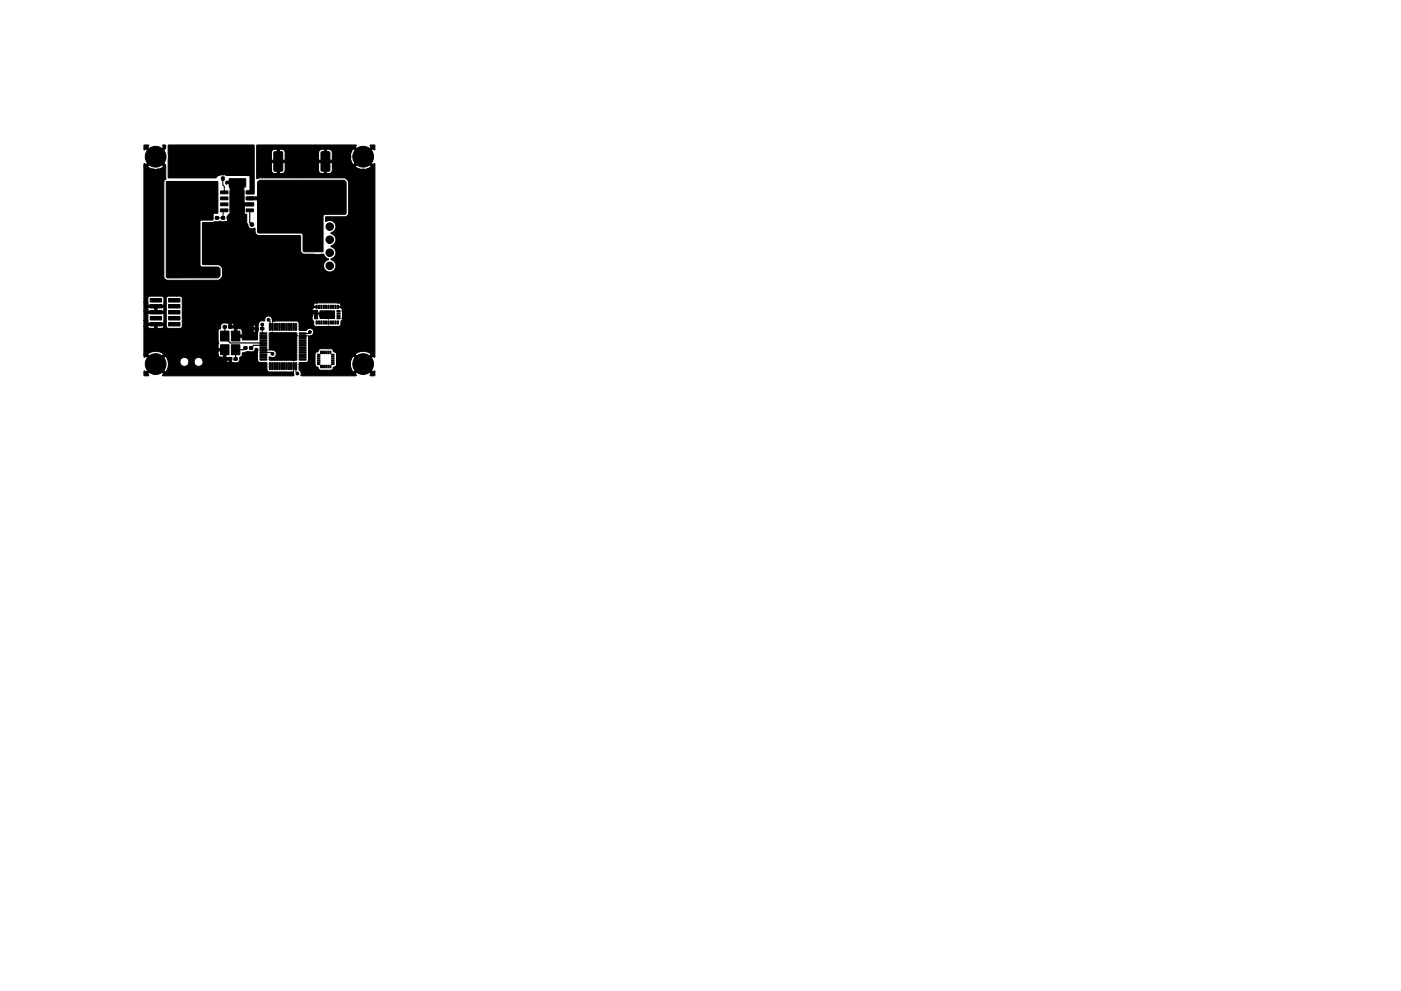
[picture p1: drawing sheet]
<svg xmlns="http://www.w3.org/2000/svg" width="297mm" height="210mm" viewBox="0 0 297 210" stroke-linecap="round" stroke-linejoin="round" font-family="sans-serif">
<g fill="#000" stroke="#000" stroke-width=".21">
<path d="M30.5 30.8h1v.2l-.2 .2 1.7 1.7 1.7-1.7-.2-.4h.5l.1 .1v.6l-1.7 1.8 1.7 1.8 .1 2.8-.4 .4-.1 .3v20.1l.5 .7 11 .1 .5-.3 .4-.6 .1-1.5-.2-.4-.4-.4-.4-.2h-3.3v-8.8l.1-.1h2.1l.4-.2 1.2-.1 1.5 .1 .1-1v1.1l-.2 .2h-4.3l-.5 .4v8.3l.2 .1h3.4l.3 .3v2.3l.4 .3h21l.1-4.2-.1-.8h-.6l.6-.1 .5 .7 .5 .3v.2a1.31 1.31 0 0 0-.7 2.1 1.31 1.31 0 0 0 2.2-.1 1.31 1.31 0 0 0-.9-2l.1-.2a1.32 1.32 0 0 0 .9-1.3 1.32 1.32 0 0 0-1-1.3l.1-.2a1.32 1.32 0 0 0 .9-1.3 1.32 1.32 0 0 0-1-1.2l.1-.3a1.32 1.32 0 0 0 .8-1.8 1.32 1.32 0 0 0-2-.5l-.1-.1 .1-.9h4.1l.6-.4 .1-7-.6-.7-.4-.2h-17.8l-.6 .2-.1-.1v-1.7h3.1l.2 .5 .6 .2h1.6l.4-.2 .2-.5h7l.2 .5 .4 .2h1.6l.5-.1 .2-.3 .1-1.1h4.8a2.66 2.66 0 0 0 3.4 0l-1.7-1.7-1.7 1.7h-4.8v-.8h-1.2v2.3h-.6v-2.3h-1.2v1.6h-7l-.1-1.6h-1.1v2.3h-.6v-2.3h-1.2v1.6h-3.1v-2.1h16l.1-.8h3.8l.2 1 .4 .8 1.7-1.8-1.7-1.7-.4 .8-.2 .9h-3.8l-.2-1.2-.4-.3h-.6v2.3h-.6v-2.3h-.5l-.4 .1-.2 .5-.1 1.7h-7l-.1-1.9-.4-.4h-.7v2.3h-.6v-2.3h-.4l-.5 .1-.2 .5-.1 1.7h-3.1v-3.2h21l.2 .1-.3 .3 1.7 1.7 1.7-1.7-.2-.4h.9l.1 .1v.9h-.2l-.2-.3-1.7 1.7 1.7 1.8 .2-.3 .2 .1v40.9l-.2 .1-.2-.3-1.7 1.7 1.7 1.8 .3-.3 .1 1h-1v-.2l.2-.2-1.7-1.7-1.7 1.7 .3 .3-.2 .1h-11.5l-.1-.1a.95 .95 0 0 0-.4-1.2v-1h3.4l.1 .3 .6 .3a.85 .85 0 0 0 1.2 .5h.9a.93 .93 0 0 0 1.2-.6l.4-.2 .2-.5h2.9l.2 1 .4 .8 1.7-1.8-1.7-1.7-.4 .8-.2 .9h-2.9v-2h3.9l1.7 1.7 1.7-1.7a2.68 2.68 0 0 0-3.4 0h-3.9l-.2-.4-.5-.3a.9 .9 0 0 0-1.2-.5h-1.6l-.7 .7a1.19 1.19 0 0 0-.4 1.2v1.5h-3.4l.1-.5h1.5l.4-.4v-5l.2-.1a.86 .86 0 0 0 .9-.9 .86 .86 0 0 0-1-.8l-.5 .4h-1.5l-.1-.1v-1.5l-.3-.3-5.1-.1-.3-.4h8.5l.3 .5 .1 .8 .3 .3h2.6l.1-.1 .2 .1h2l.4-.3 .1-.9 .3-.4-.1-.2 .1-1.3-.1-.2 .1-.2-.3-.6h-.5v-.2h.5l-.1-.5-.2-.2h-4.7l-.2 .1-.2-.1-.3 .2-.1 .5h.4l.1 .2h-.5l-.3 .6 .7 .1a.21 .21 0 0 1 .3-.1 .21 .21 0 0 1-.1 .3v.3h.7l.1-.5 3 .1v1.5l-1.3 .2-.1-.1h-1.5l-.3-.6 .1-.4h-.7l-.1 .3-.1-.3h-.7l.1 .4-.1 .7h-8.5l-.1-.4-.5-.2a.9 .9 0 0 0-1 1h-.3a.88 .88 0 0 0-1.1 .8l-.1 3.1-.1 .1h-3l-.1-.5h-1.6l-.1-.2v-.4h1.7l-.1-1h2.3l.2 .4 .4 .1v-.5h-2.9l-.3-.3h-.8v1.3h-.5v-1.4h-1l-.2-.1h5.7v-.6l-.4 .1-.2 .4h-5.1v-.3h1.1v-.2l-.5-.4-.1 .6h-.5v-.6h-1.2l-.4 .3-.1 .9-.5 .4-.1 2.3 .2 .3-.1 1.2 1.6 .1 .1 1.9h1l.1 1.1 1.5-.2 .2-.4v-.6l.5-.3 .1-.7 1.2-.3 1 .1 .4-.2a.46 .46 0 0 1 .5-.5l.2 .4-.1 .3 .1 2 .3 .3h1.5l.1 1.6 .3 .3 5.1 .1 .3 .8h-27.7l-.2-.1 .3-.3-1.7-1.7-1.7 1.7 .2 .4h-.9l-.1-.1v-.9h.2l.2 .3 1.7-1.8h.8l1.7 1.8a2.67 2.67 0 0 0 .6-2.1l2.4-.1 .4 .7 .5 .2a.97 .97 0 0 0 1-.6l.1-.3h1l.1 .4a.96 .96 0 0 0 1.1 .5l.6-.4 .1-.9h5l.2 .4 .4 .2v-.6h-5.6a.96 .96 0 0 0-1.1-.6l-.5 .3-.3 .7-1-.1a.96 .96 0 0 0-1.2-.9l-.5 .3-.3 .7h-2.4l-.6-1.3-1.7 1.7h-.8l-1.7-1.7-.3 .3-.1-.6h.8l1.7 1.7 1.6-1.6h11.6l.3 .4 .9 .1v-1.3h-1.2v.8h-11.6l.1-.1a2.68 2.68 0 0 0-3.4 0h-.8v-6h.8l.2 .3 .3 .2h2.6l.4-.5h.4l.4 .5h2.7l.4-.4v-2.9h28.2v-.3h-.7v.3h-27.5v-3.1l-.2-.3-.3-.2h-2.5l-.3 .2-.2 .3v5.9h-.4l-.1-.2h-1.4v.6h-.5v-.6l-2.3 .2v-1.3h.8l.1 .6h3.4l-.1-2h-3.4v1.4h-.8v-1.9h4.3l-.1-.8h-1.4v.8h-.5v-.8h-1.4l-.1 .8h-.8v-1.9h.8l.1 .6h3.4v-1.5l-.4-.4h-2.7l-.4 .4v.9h-.8v-28.8h.8a2.66 2.66 0 0 0 3.4 0l-1.7-1.7-1.7 1.7h-.8v-.6h.2l.2 .3 1.7-1.8-1.7-1.7-.3 .3zM38.5 32.2h5v3.1h-5zM35.3 38.6h10.9v6.6l-1 .1-.2 1.4h-2.4l-.2 .1v9.5l.3 .3 3.6 .1 .3 .3v1.5l-.4 .4-10.7 .1-.2-.3zM47 37.6h.5v.6h-.5zM47 36.4h.5v.7h-.5zM47.9 38.5h.7v.5l-.7 .1zM48.6 38h1.4v1.4h-1.4zM50.5 38h1.4v1.4h-1.4zM48.6 32.3h3.3v4.9h-3.3zM48.6 37.9h3.5v1.6l-.4 .2v3.2l2.1 .1v.7l-2 .1v3.4l.8 .4v2l.2 .4h10.5l.1 .2v3.3l.6 .5h4.6v5h-21l-.4-.3v-2.3l-.3-.3h-3.4l-.2-.1v-8.3l.5-.4h4.3l.2-.2v-1.4l.5-.5v-5.4l-.2-.1zM35.7 30.8h18.1l.1 10.3h-1.6v-.6l.7-.1v-3l-.3-.2h-4.8l-.4-.2-.8 .1a1.06 1.06 0 0 0-1 .6h-10zM58.1 32.2h1.6l.2 .1 .1 3.8-.2 .2h-1.5l-.2-.1z"/>
<path d="M68.1 32.2h1.6l.2 .1 .1 3.8-.2 .2h-1.5l-.2-.1zM54.6 38.6l.5-.4h17.8l.5 .4v6.7l-.3 .2h-4.3l-.3 .2v7.7h-4l-.2-.1v-3.6l-.3-.3h-9.1l-.3-.1v-6.8l-.2-.1h-2l-.1-.1v-.5h2.1l.2-.2zM37.5 50.8h3.9l.2 .2v1.5l-.3 .2h-3.7l-.1-.3zM38.5 41.2h5v3.1h-5zM44.5 50.8h3.9l.2 .2-.1 1.5-.2 .2h-3.7l-.2-.3zM44.5 46h.6v.5h-.6zM45.7 46h.6v.5h-.6zM46.8 40.5h1.5v.6h-1.5zM46.8 41.8h1.5v.6h-1.5zM46.8 43.1h1.5v.6h-1.5zM46.8 44.3h1.5v.6h-1.5zM47 46h.6v.5h-.6z"/>
<path d="M48.2 46h.6v.5h-.6zM48.8 40.5h2.9v4.5h-2.9zM49 41.2h2.6v3.1h-2.6zM51.8 45.5h.5l.1 1.9h-.4l-.2-.2zM52.2 44.3h1.5v.6h-1.5zM52.2 43.1h1.5v.6h-1.5zM52.2 41.8h1.5v.6h-1.5zM52.2 40.5h1.5v.6h-1.5zM52.6 48a1.01 1.01 0 0 0 1.4 .4l.2 1.1 .5 .4 9 .1 .2 3.6 .5 .3 2.3 .1h-2.7l-.6-.5v-3.3l-.1-.2h-10.5l-.2-.4zM58.1 39.2l1.6-.1 .2 .2 .1 3.7-.2 .3h-1.5l-.2-.2zM58.1 44.2h1.6l.2 .1 .1 3.8-.2 .2h-1.5l-.2-.1zM58.1 51.2l1.6-.1 .2 .2 .1 3.7-.2 .3h-1.5l-.2-.2z"/>
<path d="M66.6 45.9h1.6v1.6h-1.6zM68.1 39.2l1.6-.1 .2 .2 .1 3.7-.2 .3h-1.5l-.2-.2zM31.9 63.3h2.4v.8h-2.4zM31.9 64.6h2.4v.7h-2.4zM31.9 65.9h2.4v.7h-2.4zM31.9 67.1h2.4v.8h-2.4zM31.9 68.4h2.4v.8h-2.4zM35.7 63.3h2.5v.8h-2.5zM35.7 64.6h2.5v.7h-2.5zM35.7 65.9h2.5v.7h-2.5zM35.7 67.1h2.5v.8h-2.5zM35.7 68.4h2.5v.8h-2.5z"/>
<path d="M47.3 69.1h.7v.5h-.7zM48.5 69.1h.6v.5h-.6zM48.5 75.9h.6v.5h-.6zM46.8 70.2h1.8v2.1h-1.8zM46.8 73.1h1.8v2.1h-1.8zM49.6 75.9h.7v.5h-.7zM49.1 73.1h1.8v2.1h-1.8zM49.1 70.2h1.8v2.1h-1.8zM51.7 73.5h.7v.6h-.7zM52.9 73.5h.6v.6h-.6zM54.1 69.4h.7v.6h-.7zM55.1 70.6h1.4l.1 .2-1.4 .1z"/>
<path d="M55.1 71.1h1.4l.1 .2-1.4 .1zM55.1 71.6h1.4l.1 .2-1.4 .1zM55.1 72.1h1.4l.1 .2-1.4 .1zM55.1 72.6h1.4l.1 .2-1.4 .1zM55.1 73.1h1.4l.1 .2-1.4 .1zM55.1 73.6h1.4l.1 .2-1.4 .1zM55.1 74.1h1.4l.1 .2-1.4 .1zM55.1 74.6h1.4l.1 .2-1.4 .1zM55.1 75.1h1.4l.1 .2-1.4 .1zM55.1 75.6h1.4l.1 .2-1.4 .1zM55.1 76.1h1.4l.1 .2-1.4 .1zM55.3 69.4h.6v.6h-.6z"/>
<path d="M57.1 77h.3l-.1 1.4-.2-.1zM57.1 68.6l.3 .1-.1 1.4-.2-.1zM57.6 77h.3l-.1 1.4-.2-.1zM57.6 68.6l.3 .1-.1 1.4-.2-.1zM57.1 70.7l.6-.2 .4 .1h4.8l.2 .7-.2 .3v4.4a.33 .33 0 0 1 0 .4 .33 .33 0 0 1-.4 0l-.2 .2-.4-.2h-4.8v-.6h.3a.83 .83 0 0 0 1.2-.6 .83 .83 0 0 0-.8-1l-.7-.2zM58.1 77h.3l-.1 1.4-.2-.1zM58.1 68.6l.3 .1-.1 1.4-.2-.1zM58.6 77h.3l-.1 1.4-.2-.1zM58.6 68.6l.3 .1-.1 1.4-.2-.1zM59.1 77h.3l-.1 1.4-.2-.1zM59.1 68.6l.3 .1-.1 1.4-.2-.1zM59.6 77h.3l-.1 1.4-.2-.1z"/>
<path d="M59.6 68.6l.3 .1-.1 1.4-.2-.1zM60.1 77h.3l-.1 1.4-.2-.1zM60.1 68.6l.3 .1-.1 1.4-.2-.1zM60.6 77h.3l-.1 1.4-.2-.1zM60.6 68.6l.3 .1-.1 1.4-.2-.1zM61.1 77h.3l-.1 1.4-.2-.1zM61.1 68.6l.3 .1-.1 1.4-.2-.1zM61.6 77h.3l-.1 1.4-.2-.1zM61.6 68.6l.3 .1-.1 1.4-.2-.1zM62.1 77h.3l-.1 1.4-.2-.1zM62.1 68.6l.3 .1-.1 1.4-.2-.1zM62.6 77h.3l-.1 1.4-.2-.1z"/>
<path d="M62.6 68.6l.3 .1-.1 1.4-.2-.1zM63.4 76.1h1.4l.1 .2-1.4 .1zM63.4 75.6h1.4l.1 .2-1.4 .1zM63.4 75.1h1.4l.1 .2-1.4 .1zM63.4 74.6h1.4l.1 .2-1.4 .1zM63.4 74.1h1.4l.1 .2-1.4 .1zM63.4 73.6h1.4l.1 .2-1.4 .1zM63.4 73.1h1.4l.1 .2-1.4 .1zM63.4 72.6h1.4l.1 .2-1.4 .1zM63.4 72.1h1.4l.1 .2-1.4 .1zM63.4 71.6h1.4l.1 .2-1.4 .1zM63.4 71.1h1.4l.1 .2-1.4 .1z"/>
<path d="M63.4 70.6h1.4l.1 .2-1.4 .1zM66.7 65.9h.6v.2h-.6zM66.7 66.4h.6v.2h-.6zM66.7 66.9h.6v.2h-.6zM66.7 67.4h.6v.2h-.6zM67 64.8h.3v.6h-.3zM67 68.1h.3v.7h-.3zM67.5 64.8h.3v.6h-.3zM67.5 68.1h.3v.7h-.3zM67.3 75.2h.5v.1l-.5 .1zM67.3 75.6h.5v.1l-.5 .1zM67.3 76h.5v.1l-.5 .1z"/>
<path d="M67.3 76.4h.5v.1l-.5 .1zM67.3 76.8h.5v.1l-.5 .1zM67.3 77.2h.5v.1l-.5 .1zM68 77.5h.2l-.1 .5h-.1zM68 74.5h.2l-.1 .5h-.1zM68 64.8h.3v.6h-.3zM68 68.1h.3v.7h-.3zM68.4 77.5h.2l-.1 .5h-.1zM68.4 74.5h.2l-.1 .5h-.1zM68.5 64.8h.3v.6h-.3zM68.5 68.1h.3v.7h-.3zM68.8 77.5h.2l-.1 .5h-.1z"/>
<path d="M68.8 74.5h.2l-.1 .5h-.1zM69.2 77.5h.2l-.1 .5h-.1zM69.2 74.5h.2l-.1 .5h-.1zM69 64.8h.3v.6h-.3zM69 68.1h.3v.7h-.3zM69.6 77.5h.2l-.1 .5h-.1zM69.6 74.5h.2l-.1 .5h-.1zM69.5 64.8h.3v.6h-.3zM69.5 68.1h.3v.7h-.3zM70 77.5h.2l-.1 .5h-.1zM70 74.5h.2l-.1 .5h-.1zM70 64.8h.3v.6h-.3z"/>
<path d="M70 68.1h.3v.7h-.3zM70.5 64.8h.3v.6h-.3zM70.5 68.1h.3v.7h-.3zM70.3 77.2h.5v.1l-.5 .1zM70.3 76.8h.5v.1l-.5 .1zM70.3 76.4h.5v.1l-.5 .1zM70.3 76h.5v.1l-.5 .1zM70.3 75.6h.5v.1l-.5 .1zM70.3 75.2h.5v.1l-.5 .1zM71 64.8h.3v.6h-.3zM71 68.1h.3v.7h-.3zM71.4 67.4h.7v.2h-.7z"/>
<path d="M71.4 66.9h.7v.2h-.7zM71.4 66.4h.7v.2h-.7zM71.4 65.9h.7v.2h-.7zM71.5 68.1h.3v.7h-.3zM71.5 64.8h.3v.6h-.3z"/>
<circle cx="31.5" cy="39.2" r=".4"/>
<circle cx="31.5" cy="37.2" r=".4"/>
<circle cx="31.5" cy="38.2" r=".4"/>
<circle cx="31.5" cy="36.2" r=".4"/>
<circle cx="32.5" cy="39.2" r=".4"/>
<circle cx="32.5" cy="38.2" r=".4"/>
<circle cx="32.5" cy="37.2" r=".4"/>
<circle cx="32.5" cy="36.2" r=".4"/>
<circle cx="33" cy="33.2" r="2.2"/>
<circle cx="33.5" cy="39.2" r=".4"/>
<circle cx="33.5" cy="37.2" r=".4"/>
<circle cx="33.5" cy="38.2" r=".4"/>
<circle cx="33.5" cy="36.2" r=".4"/>
<circle cx="55" cy="32.2" r=".4"/>
<circle cx="55" cy="31.2" r=".4"/>
<circle cx="56" cy="32.2" r=".4"/>
<circle cx="56" cy="31.2" r=".4"/>
<circle cx="57" cy="32.2" r=".4"/>
<circle cx="57" cy="31.2" r=".4"/>
<circle cx="58" cy="31.2" r=".4"/>
<circle cx="59" cy="31.2" r=".4"/>
<circle cx="60" cy="31.2" r=".4"/>
<circle cx="61" cy="32.2" r=".4"/>
<circle cx="61" cy="31.2" r=".4"/>
<circle cx="62" cy="32.2" r=".4"/>
<circle cx="62" cy="31.2" r=".4"/>
<circle cx="63" cy="32.2" r=".4"/>
<circle cx="63" cy="31.2" r=".4"/>
<circle cx="64" cy="39.2" r=".4"/>
<circle cx="64" cy="32.2" r=".4"/>
<circle cx="64" cy="33.2" r=".4"/>
<circle cx="64" cy="35.2" r=".4"/>
<circle cx="64" cy="37.2" r=".4"/>
<circle cx="64" cy="31.2" r=".4"/>
<circle cx="64" cy="36.2" r=".4"/>
<circle cx="64" cy="34.2" r=".4"/>
<circle cx="65" cy="32.2" r=".4"/>
<circle cx="65" cy="31.2" r=".4"/>
<circle cx="66" cy="32.2" r=".4"/>
<circle cx="66" cy="31.2" r=".4"/>
<circle cx="67" cy="32.2" r=".4"/>
<circle cx="67" cy="31.2" r=".4"/>
<circle cx="68" cy="31.2" r=".4"/>
<circle cx="69" cy="31.2" r=".4"/>
<circle cx="70" cy="31.2" r=".4"/>
<circle cx="71" cy="32.2" r=".4"/>
<circle cx="71" cy="31.2" r=".4"/>
<circle cx="72" cy="32.2" r=".4"/>
<circle cx="72" cy="31.2" r=".4"/>
<circle cx="73" cy="32.2" r=".4"/>
<circle cx="73" cy="31.2" r=".4"/>
<circle cx="74" cy="32.2" r=".4"/>
<circle cx="74" cy="35.2" r=".4"/>
<circle cx="74" cy="33.2" r=".4"/>
<circle cx="74" cy="37.2" r=".4"/>
<circle cx="74" cy="34.2" r=".4"/>
<circle cx="74" cy="31.2" r=".4"/>
<circle cx="74" cy="36.2" r=".4"/>
<circle cx="75" cy="39.2" r=".4"/>
<circle cx="75" cy="37.2" r=".4"/>
<circle cx="75" cy="38.2" r=".4"/>
<circle cx="75" cy="36.2" r=".4"/>
<circle cx="76" cy="39.2" r=".4"/>
<circle cx="76" cy="38.2" r=".4"/>
<circle cx="76" cy="37.2" r=".4"/>
<circle cx="76" cy="36.2" r=".4"/>
<circle cx="77" cy="33.2" r="2.2"/>
<circle cx="77" cy="39.2" r=".4"/>
<circle cx="77" cy="38.2" r=".4"/>
<circle cx="77" cy="37.2" r=".4"/>
<circle cx="77" cy="36.2" r=".4"/>
<circle cx="78" cy="39.2" r=".4"/>
<circle cx="78" cy="38.2" r=".4"/>
<circle cx="78" cy="37.2" r=".4"/>
<circle cx="78" cy="36.2" r=".4"/>
<circle cx="31.5" cy="58.2" r=".4"/>
<circle cx="31.5" cy="59.2" r=".4"/>
<circle cx="31.5" cy="43.2" r=".4"/>
<circle cx="31.5" cy="42.2" r=".4"/>
<circle cx="31.5" cy="55.2" r=".4"/>
<circle cx="31.5" cy="50.2" r=".4"/>
<circle cx="31.5" cy="40.2" r=".4"/>
<circle cx="31.5" cy="45.2" r=".4"/>
<circle cx="31.5" cy="46.2" r=".4"/>
<circle cx="31.5" cy="56.2" r=".4"/>
<circle cx="31.5" cy="52.2" r=".4"/>
<circle cx="31.5" cy="47.2" r=".4"/>
<circle cx="31.5" cy="57.2" r=".4"/>
<circle cx="31.5" cy="51.2" r=".4"/>
<circle cx="31.5" cy="48.2" r=".4"/>
<circle cx="31.5" cy="44.2" r=".4"/>
<circle cx="31.5" cy="54.2" r=".4"/>
<circle cx="31.5" cy="49.2" r=".4"/>
<circle cx="31.5" cy="53.2" r=".4"/>
<circle cx="31.5" cy="41.2" r=".4"/>
<circle cx="32.5" cy="58.2" r=".4"/>
<circle cx="32.5" cy="59.2" r=".4"/>
<circle cx="32.5" cy="45.2" r=".4"/>
<circle cx="32.5" cy="50.2" r=".4"/>
<circle cx="32.5" cy="40.2" r=".4"/>
<circle cx="32.5" cy="55.2" r=".4"/>
<circle cx="32.5" cy="42.2" r=".4"/>
<circle cx="32.5" cy="43.2" r=".4"/>
<circle cx="32.5" cy="46.2" r=".4"/>
<circle cx="32.5" cy="56.2" r=".4"/>
<circle cx="32.5" cy="57.2" r=".4"/>
<circle cx="32.5" cy="47.2" r=".4"/>
<circle cx="32.5" cy="52.2" r=".4"/>
<circle cx="32.5" cy="51.2" r=".4"/>
<circle cx="32.5" cy="44.2" r=".4"/>
<circle cx="32.5" cy="54.2" r=".4"/>
<circle cx="32.5" cy="48.2" r=".4"/>
<circle cx="32.5" cy="49.2" r=".4"/>
<circle cx="32.5" cy="53.2" r=".4"/>
<circle cx="32.5" cy="41.2" r=".4"/>
<circle cx="33.5" cy="59.2" r=".4"/>
<circle cx="33.5" cy="58.2" r=".4"/>
<circle cx="33.5" cy="43.2" r=".4"/>
<circle cx="33.5" cy="55.2" r=".4"/>
<circle cx="33.5" cy="45.2" r=".4"/>
<circle cx="33.5" cy="42.2" r=".4"/>
<circle cx="33.5" cy="40.2" r=".4"/>
<circle cx="33.5" cy="50.2" r=".4"/>
<circle cx="33.5" cy="56.2" r=".4"/>
<circle cx="33.5" cy="46.2" r=".4"/>
<circle cx="33.5" cy="47.2" r=".4"/>
<circle cx="33.5" cy="51.2" r=".4"/>
<circle cx="33.5" cy="52.2" r=".4"/>
<circle cx="33.5" cy="57.2" r=".4"/>
<circle cx="33.5" cy="48.2" r=".4"/>
<circle cx="33.5" cy="54.2" r=".4"/>
<circle cx="33.5" cy="49.2" r=".4"/>
<circle cx="33.5" cy="53.2" r=".4"/>
<circle cx="33.5" cy="44.2" r=".4"/>
<circle cx="33.5" cy="41.2" r=".4"/>
<circle cx="36" cy="58.2" r=".4"/>
<circle cx="36" cy="45.2" r=".4"/>
<circle cx="36" cy="55.2" r=".4"/>
<circle cx="36" cy="50.2" r=".4"/>
<circle cx="36" cy="56.2" r=".4"/>
<circle cx="36" cy="46.2" r=".4"/>
<circle cx="36" cy="51.2" r=".4"/>
<circle cx="36" cy="47.2" r=".4"/>
<circle cx="36" cy="57.2" r=".4"/>
<circle cx="36" cy="52.2" r=".4"/>
<circle cx="36" cy="53.2" r=".4"/>
<circle cx="36" cy="48.2" r=".4"/>
<circle cx="36" cy="49.2" r=".4"/>
<circle cx="36" cy="54.2" r=".4"/>
<circle cx="37" cy="58.2" r=".4"/>
<circle cx="37" cy="45.2" r=".4"/>
<circle cx="37" cy="55.2" r=".4"/>
<circle cx="37" cy="47.2" r=".4"/>
<circle cx="37" cy="46.2" r=".4"/>
<circle cx="37" cy="56.2" r=".4"/>
<circle cx="37" cy="57.2" r=".4"/>
<circle cx="37" cy="49.2" r=".4"/>
<circle cx="37" cy="54.2" r=".4"/>
<circle cx="37" cy="48.2" r=".4"/>
<circle cx="38" cy="58.2" r=".4"/>
<circle cx="38" cy="45.2" r=".4"/>
<circle cx="38" cy="55.2" r=".4"/>
<circle cx="38" cy="56.2" r=".4"/>
<circle cx="38" cy="46.2" r=".4"/>
<circle cx="38" cy="57.2" r=".4"/>
<circle cx="38" cy="47.2" r=".4"/>
<circle cx="38" cy="48.2" r=".4"/>
<circle cx="38" cy="54.2" r=".4"/>
<circle cx="39" cy="58.2" r=".4"/>
<circle cx="39" cy="45.2" r=".4"/>
<circle cx="39" cy="57.2" r=".4"/>
<circle cx="39" cy="46.2" r=".4"/>
<circle cx="39" cy="47.2" r=".4"/>
<circle cx="39" cy="56.2" r=".4"/>
<circle cx="40" cy="58.2" r=".4"/>
<circle cx="40" cy="57.2" r=".4"/>
<circle cx="40" cy="46.2" r=".4"/>
<circle cx="40" cy="45.2" r=".4"/>
<circle cx="41" cy="58.2" r=".4"/>
<circle cx="41" cy="57.2" r=".4"/>
<circle cx="41" cy="45.2" r=".4"/>
<circle cx="41" cy="46.2" r=".4"/>
<circle cx="42" cy="58.2" r=".4"/>
<circle cx="42" cy="57.2" r=".4"/>
<circle cx="42" cy="46.2" r=".4"/>
<circle cx="42" cy="45.2" r=".4"/>
<circle cx="43" cy="58.2" r=".4"/>
<circle cx="43" cy="57.2" r=".4"/>
<circle cx="43" cy="45.2" r=".4"/>
<circle cx="44" cy="58.2" r=".4"/>
<circle cx="44" cy="45.2" r=".4"/>
<circle cx="44" cy="57.2" r=".4"/>
<circle cx="45" cy="58.2" r=".4"/>
<circle cx="45" cy="57.2" r=".4"/>
<circle cx="46" cy="58.2" r=".4"/>
<circle cx="46" cy="57.2" r=".4"/>
<circle cx="48" cy="58.2" r=".4"/>
<circle cx="48" cy="55.2" r=".4"/>
<circle cx="48" cy="56.2" r=".4"/>
<circle cx="48" cy="57.2" r=".4"/>
<circle cx="48" cy="54.2" r=".4"/>
<circle cx="48" cy="48.2" r=".4"/>
<circle cx="48" cy="49.2" r=".4"/>
<circle cx="49" cy="58.2" r=".4"/>
<circle cx="49" cy="55.2" r=".4"/>
<circle cx="49" cy="56.2" r=".4"/>
<circle cx="49" cy="57.2" r=".4"/>
<circle cx="49" cy="47.2" r=".4"/>
<circle cx="49" cy="48.2" r=".4"/>
<circle cx="49" cy="49.2" r=".4"/>
<circle cx="49" cy="54.2" r=".4"/>
<circle cx="49.6" cy="43.4" r=".3"/>
<circle cx="49.6" cy="42.1" r=".3"/>
<circle cx="49.6" cy="40.9" r=".3"/>
<circle cx="49.6" cy="44.5" r=".3"/>
<circle cx="50" cy="58.2" r=".4"/>
<circle cx="50" cy="55.2" r=".4"/>
<circle cx="50" cy="50.2" r=".4"/>
<circle cx="50" cy="56.2" r=".4"/>
<circle cx="50" cy="51.2" r=".4"/>
<circle cx="50" cy="46.2" r=".4"/>
<circle cx="50" cy="47.2" r=".4"/>
<circle cx="50" cy="57.2" r=".4"/>
<circle cx="50" cy="52.2" r=".4"/>
<circle cx="50" cy="53.2" r=".4"/>
<circle cx="50" cy="48.2" r=".4"/>
<circle cx="50" cy="49.2" r=".4"/>
<circle cx="50" cy="54.2" r=".4"/>
<circle cx="50.9" cy="43.4" r=".3"/>
<circle cx="50.9" cy="42.1" r=".3"/>
<circle cx="50.9" cy="40.9" r=".3"/>
<circle cx="50.9" cy="44.5" r=".3"/>
<circle cx="51" cy="58.2" r=".4"/>
<circle cx="51" cy="55.2" r=".4"/>
<circle cx="51" cy="50.2" r=".4"/>
<circle cx="51" cy="51.2" r=".4"/>
<circle cx="51" cy="56.2" r=".4"/>
<circle cx="51" cy="52.2" r=".4"/>
<circle cx="51" cy="47.2" r=".4"/>
<circle cx="51" cy="57.2" r=".4"/>
<circle cx="51" cy="48.2" r=".4"/>
<circle cx="51" cy="53.2" r=".4"/>
<circle cx="51" cy="54.2" r=".4"/>
<circle cx="51" cy="49.2" r=".4"/>
<circle cx="52" cy="58.2" r=".4"/>
<circle cx="52" cy="50.2" r=".4"/>
<circle cx="52" cy="55.2" r=".4"/>
<circle cx="52" cy="52.2" r=".4"/>
<circle cx="52" cy="57.2" r=".4"/>
<circle cx="52" cy="56.2" r=".4"/>
<circle cx="52" cy="51.2" r=".4"/>
<circle cx="52" cy="53.2" r=".4"/>
<circle cx="52" cy="49.2" r=".4"/>
<circle cx="52" cy="48.2" r=".4"/>
<circle cx="52" cy="54.2" r=".4"/>
<circle cx="53" cy="58.2" r=".4"/>
<circle cx="53" cy="55.2" r=".4"/>
<circle cx="53" cy="51.2" r=".4"/>
<circle cx="53" cy="56.2" r=".4"/>
<circle cx="53" cy="52.2" r=".4"/>
<circle cx="53" cy="57.2" r=".4"/>
<circle cx="53" cy="53.2" r=".4"/>
<circle cx="53" cy="54.2" r=".4"/>
<circle cx="53.4" cy="47.6" r=".4"/>
<circle cx="54" cy="58.2" r=".4"/>
<circle cx="54" cy="55.2" r=".4"/>
<circle cx="54" cy="56.2" r=".4"/>
<circle cx="54" cy="57.2" r=".4"/>
<circle cx="54" cy="51.2" r=".4"/>
<circle cx="54" cy="52.2" r=".4"/>
<circle cx="54" cy="54.2" r=".4"/>
<circle cx="54" cy="53.2" r=".4"/>
<circle cx="55" cy="58.2" r=".4"/>
<circle cx="55" cy="55.2" r=".4"/>
<circle cx="55" cy="56.2" r=".4"/>
<circle cx="55" cy="57.2" r=".4"/>
<circle cx="56" cy="58.2" r=".4"/>
<circle cx="56" cy="55.2" r=".4"/>
<circle cx="56" cy="56.2" r=".4"/>
<circle cx="56" cy="57.2" r=".4"/>
<circle cx="57" cy="58.2" r=".4"/>
<circle cx="57" cy="55.2" r=".4"/>
<circle cx="57" cy="56.2" r=".4"/>
<circle cx="57" cy="57.2" r=".4"/>
<circle cx="58" cy="58.2" r=".4"/>
<circle cx="58" cy="56.2" r=".4"/>
<circle cx="58" cy="57.2" r=".4"/>
<circle cx="59" cy="58.2" r=".4"/>
<circle cx="59" cy="57.2" r=".4"/>
<circle cx="59" cy="56.2" r=".4"/>
<circle cx="60" cy="58.2" r=".4"/>
<circle cx="60" cy="57.2" r=".4"/>
<circle cx="60" cy="56.2" r=".4"/>
<circle cx="61" cy="58.2" r=".4"/>
<circle cx="61" cy="43.2" r=".4"/>
<circle cx="61" cy="55.2" r=".4"/>
<circle cx="61" cy="57.2" r=".4"/>
<circle cx="61" cy="56.2" r=".4"/>
<circle cx="62" cy="58.2" r=".4"/>
<circle cx="62" cy="43.2" r=".4"/>
<circle cx="62" cy="55.2" r=".4"/>
<circle cx="62" cy="56.2" r=".4"/>
<circle cx="62" cy="57.2" r=".4"/>
<circle cx="63" cy="58.2" r=".4"/>
<circle cx="63" cy="55.2" r=".4"/>
<circle cx="63" cy="43.2" r=".4"/>
<circle cx="63" cy="42.2" r=".4"/>
<circle cx="63" cy="45.2" r=".4"/>
<circle cx="63" cy="56.2" r=".4"/>
<circle cx="63" cy="57.2" r=".4"/>
<circle cx="63" cy="44.2" r=".4"/>
<circle cx="64" cy="58.2" r=".4"/>
<circle cx="64" cy="40.2" r=".4"/>
<circle cx="64" cy="45.2" r=".4"/>
<circle cx="64" cy="43.2" r=".4"/>
<circle cx="64" cy="42.2" r=".4"/>
<circle cx="64" cy="55.2" r=".4"/>
<circle cx="64" cy="46.2" r=".4"/>
<circle cx="64" cy="47.2" r=".4"/>
<circle cx="64" cy="56.2" r=".4"/>
<circle cx="64" cy="57.2" r=".4"/>
<circle cx="64" cy="48.2" r=".4"/>
<circle cx="64" cy="44.2" r=".4"/>
<circle cx="64" cy="41.2" r=".4"/>
<circle cx="65" cy="58.2" r=".4"/>
<circle cx="65" cy="42.2" r=".4"/>
<circle cx="65" cy="45.2" r=".4"/>
<circle cx="65" cy="43.2" r=".4"/>
<circle cx="65" cy="50.2" r=".4"/>
<circle cx="65" cy="55.2" r=".4"/>
<circle cx="65" cy="51.2" r=".4"/>
<circle cx="65" cy="57.2" r=".4"/>
<circle cx="65" cy="47.2" r=".4"/>
<circle cx="65" cy="56.2" r=".4"/>
<circle cx="65" cy="46.2" r=".4"/>
<circle cx="65" cy="52.2" r=".4"/>
<circle cx="65" cy="48.2" r=".4"/>
<circle cx="65" cy="44.2" r=".4"/>
<circle cx="65" cy="49.2" r=".4"/>
<circle cx="66" cy="43.2" r=".4"/>
<circle cx="66" cy="44.2" r=".4"/>
<circle cx="67" cy="44.2" r=".4"/>
<circle cx="67.4" cy="55" r=".8"/>
<circle cx="67.4" cy="49.5" r=".8"/>
<circle cx="67.4" cy="57.8" r=".8"/>
<circle cx="67.4" cy="52.2" r=".8"/>
<circle cx="68" cy="44.2" r=".4"/>
<circle cx="69" cy="44.2" r=".4"/>
<circle cx="69.9" cy="50.9" r=".8"/>
<circle cx="69.9" cy="56.4" r=".8"/>
<circle cx="69.9" cy="53.6" r=".8"/>
<circle cx="69.9" cy="48.1" r=".8"/>
<circle cx="70" cy="44.2" r=".4"/>
<circle cx="71" cy="43.2" r=".4"/>
<circle cx="71" cy="44.2" r=".4"/>
<circle cx="72" cy="43.2" r=".4"/>
<circle cx="72" cy="44.2" r=".4"/>
<circle cx="75" cy="40.2" r=".4"/>
<circle cx="75" cy="42.2" r=".4"/>
<circle cx="75" cy="41.2" r=".4"/>
<circle cx="76" cy="42.2" r=".4"/>
<circle cx="76" cy="40.2" r=".4"/>
<circle cx="76" cy="41.2" r=".4"/>
<circle cx="77" cy="42.2" r=".4"/>
<circle cx="77" cy="40.2" r=".4"/>
<circle cx="77" cy="41.2" r=".4"/>
<circle cx="78" cy="40.2" r=".4"/>
<circle cx="78" cy="42.2" r=".4"/>
<circle cx="78" cy="41.2" r=".4"/>
<circle cx="31.5" cy="60.2" r=".4"/>
<circle cx="31.5" cy="61.2" r=".4"/>
<circle cx="32.5" cy="60.2" r=".4"/>
<circle cx="32.5" cy="61.2" r=".4"/>
<circle cx="33" cy="77.2" r="2.2"/>
<circle cx="33.5" cy="60.2" r=".4"/>
<circle cx="33.5" cy="61.2" r=".4"/>
<circle cx="34.5" cy="60.2" r=".4"/>
<circle cx="34.5" cy="61.2" r=".4"/>
<circle cx="35.5" cy="60.2" r=".4"/>
<circle cx="35.5" cy="61.2" r=".4"/>
<circle cx="36.5" cy="60.2" r=".4"/>
<circle cx="36.5" cy="61.2" r=".4"/>
<circle cx="37.5" cy="60.2" r=".4"/>
<circle cx="37.5" cy="61.2" r=".4"/>
<circle cx="38.5" cy="60.2" r=".4"/>
<circle cx="38.5" cy="61.2" r=".4"/>
<circle cx="39.5" cy="60.2" r=".4"/>
<circle cx="39.5" cy="61.2" r=".4"/>
<circle cx="40.5" cy="60.2" r=".4"/>
<circle cx="40.5" cy="61.2" r=".4"/>
<circle cx="41.5" cy="60.2" r=".4"/>
<circle cx="41.5" cy="61.2" r=".4"/>
<circle cx="42.5" cy="60.2" r=".4"/>
<circle cx="42.5" cy="61.2" r=".4"/>
<circle cx="43.5" cy="60.2" r=".4"/>
<circle cx="43.5" cy="61.2" r=".4"/>
<circle cx="44.5" cy="60.2" r=".4"/>
<circle cx="44.5" cy="61.2" r=".4"/>
<circle cx="45.5" cy="60.2" r=".4"/>
<circle cx="45.5" cy="61.2" r=".4"/>
<circle cx="46.5" cy="60.2" r=".4"/>
<circle cx="46.5" cy="61.2" r=".4"/>
<circle cx="47.5" cy="60.2" r=".4"/>
<circle cx="47.5" cy="61.2" r=".4"/>
<circle cx="48.5" cy="60.2" r=".4"/>
<circle cx="48.5" cy="61.2" r=".4"/>
<circle cx="49.5" cy="60.2" r=".4"/>
<circle cx="49.5" cy="61.2" r=".4"/>
<circle cx="50.5" cy="60.2" r=".4"/>
<circle cx="50.5" cy="61.2" r=".4"/>
<circle cx="51.5" cy="60.2" r=".4"/>
<circle cx="51.5" cy="61.2" r=".4"/>
<circle cx="52.5" cy="60.2" r=".4"/>
<circle cx="52.5" cy="61.2" r=".4"/>
<circle cx="53.5" cy="60.2" r=".4"/>
<circle cx="53.5" cy="61.2" r=".4"/>
<circle cx="54.5" cy="68.8" r=".3"/>
<circle cx="54.5" cy="60.2" r=".4"/>
<circle cx="54.5" cy="61.2" r=".4"/>
<circle cx="55.5" cy="60.2" r=".4"/>
<circle cx="55.5" cy="61.2" r=".4"/>
<circle cx="55.6" cy="68.8" r=".3"/>
<circle cx="56.5" cy="60.2" r=".4"/>
<circle cx="56.5" cy="61.2" r=".4"/>
<circle cx="56.9" cy="67.8" r=".3"/>
<circle cx="57.5" cy="60.2" r=".4"/>
<circle cx="57.5" cy="61.2" r=".4"/>
<circle cx="57.8" cy="75.1" r=".3"/>
<circle cx="57.8" cy="73.9" r=".3"/>
<circle cx="58" cy="67.9" r=".3"/>
<circle cx="58.5" cy="60.2" r=".4"/>
<circle cx="58.5" cy="61.2" r=".4"/>
<circle cx="59.5" cy="60.2" r=".4"/>
<circle cx="59.5" cy="61.2" r=".4"/>
<circle cx="60.5" cy="60.2" r=".4"/>
<circle cx="60.5" cy="61.2" r=".4"/>
<circle cx="61.5" cy="60.2" r=".4"/>
<circle cx="61.5" cy="61.2" r=".4"/>
<circle cx="61.9" cy="79.2" r=".3"/>
<circle cx="62.5" cy="60.2" r=".4"/>
<circle cx="62.5" cy="61.2" r=".4"/>
<circle cx="63.1" cy="79.2" r=".3"/>
<circle cx="63.5" cy="60.2" r=".4"/>
<circle cx="63.5" cy="61.2" r=".4"/>
<circle cx="64.5" cy="60.2" r=".4"/>
<circle cx="64.5" cy="61.2" r=".4"/>
<circle cx="65.5" cy="60.2" r=".4"/>
<circle cx="65.5" cy="61.2" r=".4"/>
<circle cx="65.7" cy="70.4" r=".3"/>
<circle cx="65.7" cy="71.6" r=".3"/>
<circle cx="66.5" cy="60.2" r=".4"/>
<circle cx="66.5" cy="61.2" r=".4"/>
<circle cx="67.5" cy="60.2" r=".4"/>
<circle cx="67.5" cy="61.2" r=".4"/>
<circle cx="68.5" cy="60.2" r=".4"/>
<circle cx="68.5" cy="61.2" r=".4"/>
<circle cx="69.5" cy="60.2" r=".4"/>
<circle cx="69.5" cy="61.2" r=".4"/>
<circle cx="70.5" cy="60.2" r=".4"/>
<circle cx="70.5" cy="61.2" r=".4"/>
<circle cx="71.5" cy="60.2" r=".4"/>
<circle cx="71.5" cy="61.2" r=".4"/>
<circle cx="72.5" cy="60.2" r=".4"/>
<circle cx="72.5" cy="61.2" r=".4"/>
<circle cx="73.5" cy="60.2" r=".4"/>
<circle cx="73.5" cy="61.2" r=".4"/>
<circle cx="77" cy="77.2" r="2.2"/>
</g>
<g fill="none" stroke="#000" stroke-width=".21">
<path d="M47.3 37.9v1.3l.3 .3v1.3M46 46.2h1.3M47.3 46.2h.1M47.3 44.6v1.6M54.5 68.8v.9M55.6 68.8v1.7l.2 .3M55.8 74.8h1.7l.3 .3M56.9 67.8l.4 .4v1.2M57.8 73.9l-.3 .4h-1.7M58 67.9l-.3 .3v1.2M62.3 77.7v1.2l-.4 .3M62.7 77.7v1.2l.4 .3"/>
<path d="M64.2 71.3h1.2l.3 .3M65.7 70.4l-.3 .4h-1.2"/>
</g>
<path d="M53 44.6v2.6l.4 .4M47.7 69.3v2.3l1.1 1.2h7M52 73.8l-.3 .4h-1.7v1.9M55.8 73.3h-2l-.6 .5" fill="none" stroke="#000" stroke-width=".25"/>
</svg>
